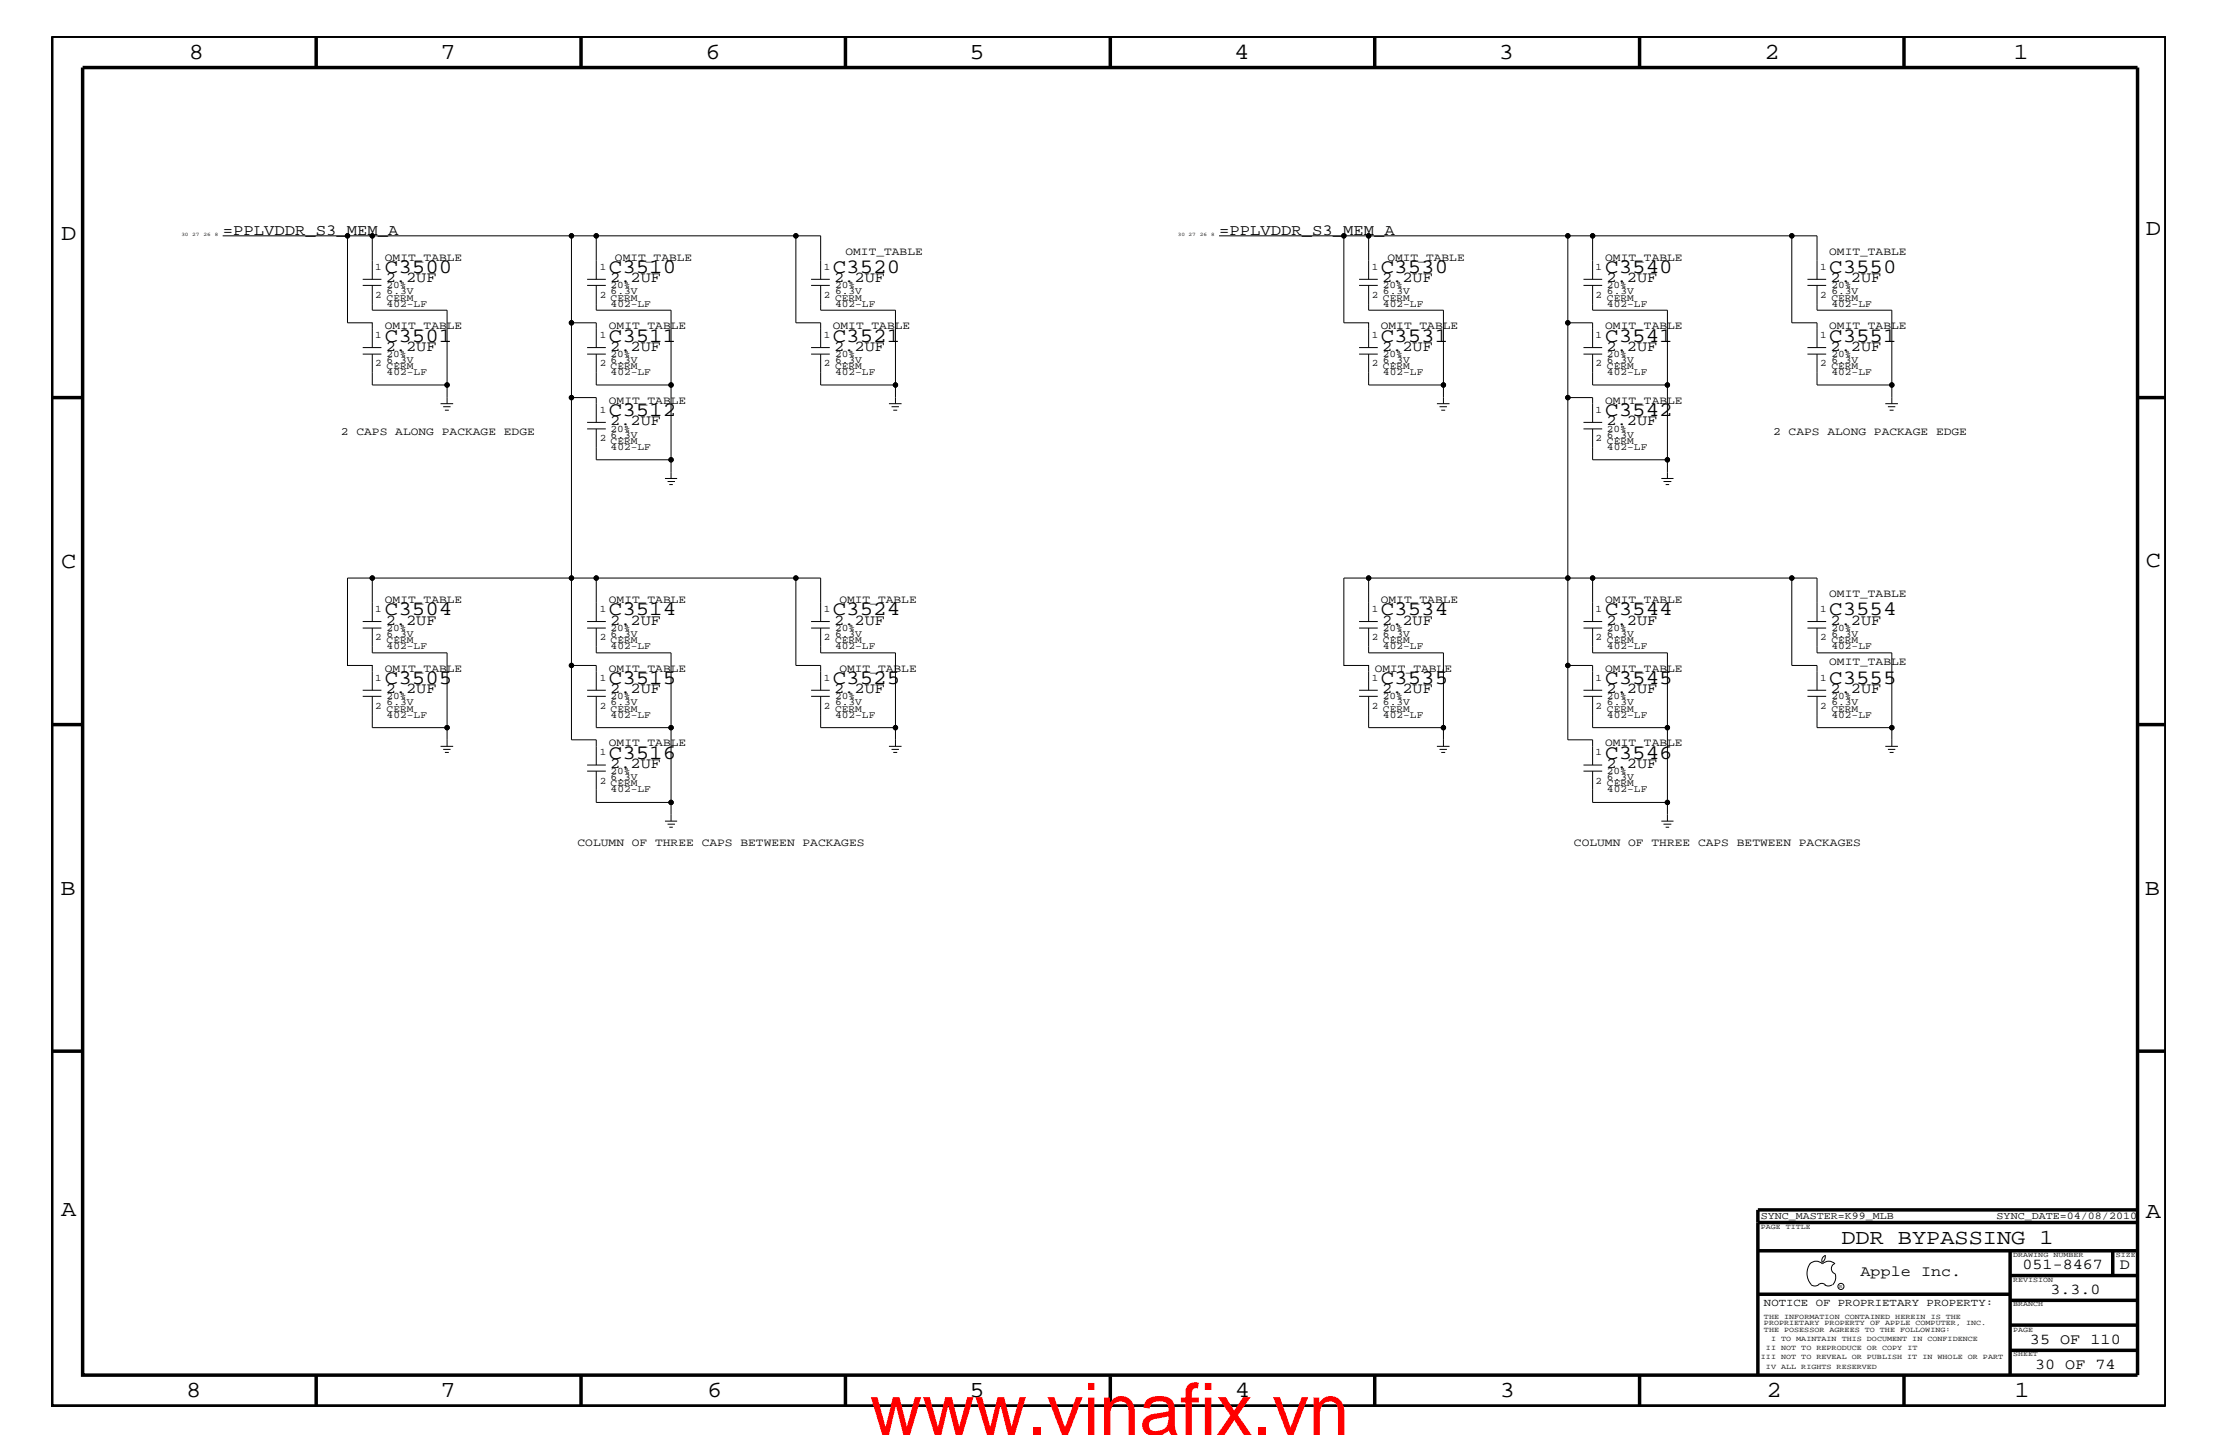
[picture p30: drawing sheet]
<svg xmlns="http://www.w3.org/2000/svg" width="432mm" height="279mm" viewBox="0 0 432 279" stroke-linecap="round" stroke-linejoin="round" font-family="sans-serif">
<defs><g id="words">
<text font-size="14.1" fill="#f00" x="169.3" y="279.4">www.vinafix.vn</text>
<g font-size="4.5">
<text x="36.7" y="11.5">8</text>
<text x="85.8" y="11.5">7</text>
<text x="137.3" y="11.5">6</text>
<text x="188.7" y="11.5">5</text>
<text x="240.3" y="11.5">4</text>
<text x="291.8" y="11.5">3</text>
<text x="343.5" y="11.5">2</text>
<text x="392" y="11.5">1</text>
<text x="11.9" y="46.8">D</text>
<text x="417.7" y="45.7">D</text>
<text x="11.9" y="110.6">C</text>
<text x="417.7" y="110.3">C</text>
<text x="11.8" y="174.3">B</text>
<text x="417.6" y="174.2">B</text>
<text x="11.9" y="236.7">A</text>
<text x="417.7" y="237.1">A</text>
<text x="36.2" y="272.1">8</text>
<text x="85.8" y="272.1">7</text>
<text x="137.7" y="272.1">6</text>
<text x="188.7" y="272.1">5</text>
<text x="240.4" y="272.1">4</text>
<text x="292" y="272.1">3</text>
<text x="343.9" y="272.1">2</text>
<text x="392.2" y="272.1">1</text>
</g>
<text font-size="4.1" x="358.5" y="242.3">DDR BYPASSING 1</text>
<g font-size="4">
<text x="74.9" y="53.2">C3500</text>
<text x="118.5" y="53.2">C3510</text>
<text x="162.1" y="53.2">C3520</text>
<text x="268.8" y="53.2">C3530</text>
<text x="312.5" y="53.2">C3540</text>
<text x="356.1" y="53.2">C3550</text>
<text x="74.9" y="66.5">C3501</text>
<text x="118.5" y="66.5">C3511</text>
<text x="162.1" y="66.5">C3521</text>
<text x="268.8" y="66.5">C3531</text>
<text x="312.5" y="66.5">C3541</text>
<text x="356.1" y="66.5">C3551</text>
<text x="118.5" y="81.1">C3512</text>
<text x="312.5" y="81.1">C3542</text>
<text x="74.9" y="119.8">C3504</text>
<text x="118.5" y="119.8">C3514</text>
<text x="162.1" y="119.8">C3524</text>
<text x="268.8" y="119.8">C3534</text>
<text x="312.5" y="119.8">C3544</text>
<text x="356.1" y="119.8">C3554</text>
<text x="74.9" y="133.2">C3505</text>
<text x="118.5" y="133.2">C3515</text>
<text x="162.1" y="133.2">C3525</text>
<text x="268.8" y="133.2">C3535</text>
<text x="312.5" y="133.2">C3545</text>
<text x="356.1" y="133.2">C3555</text>
<text x="118.5" y="147.7">C3516</text>
<text x="312.5" y="147.7">C3546</text>
</g>
<g font-size="3">
<text x="43.3" y="45.7">=PPLVDDR_S3_MEM_A</text>
<text x="237.3" y="45.7">=PPLVDDR_S3_MEM_A</text>
<text x="75.1" y="55">2.2UF</text>
<text x="118.8" y="55">2.2UF</text>
<text x="162.4" y="55">2.2UF</text>
<text x="269.1" y="55">2.2UF</text>
<text x="312.8" y="55">2.2UF</text>
<text x="356.4" y="55">2.2UF</text>
<text x="75.1" y="68.4">2.2UF</text>
<text x="118.8" y="68.4">2.2UF</text>
<text x="162.4" y="68.4">2.2UF</text>
<text x="269.1" y="68.4">2.2UF</text>
<text x="312.8" y="68.4">2.2UF</text>
<text x="356.4" y="68.4">2.2UF</text>
<text x="118.8" y="82.8">2.2UF</text>
<text x="312.8" y="82.8">2.2UF</text>
<text x="75.1" y="121.7">2.2UF</text>
<text x="118.8" y="121.7">2.2UF</text>
<text x="162.4" y="121.7">2.2UF</text>
<text x="269.1" y="121.7">2.2UF</text>
<text x="312.8" y="121.7">2.2UF</text>
<text x="356.4" y="121.7">2.2UF</text>
<text x="75.1" y="135">2.2UF</text>
<text x="118.8" y="135">2.2UF</text>
<text x="162.4" y="135">2.2UF</text>
<text x="269.1" y="135">2.2UF</text>
<text x="312.8" y="135">2.2UF</text>
<text x="356.4" y="135">2.2UF</text>
<text x="118.8" y="149.5">2.2UF</text>
<text x="312.8" y="149.5">2.2UF</text>
<text x="362.2" y="248.4">Apple Inc.</text>
<text x="393.7" y="247.1">051-8467</text>
<text x="399.2" y="252">3.3.0</text>
<text x="412.7" y="247.1">D</text>
<text x="395.2" y="261.6">35 OF 110</text>
<text x="396.2" y="266.6">30 OF 74</text>
</g>
<g font-size="2.2">
<text x="74.9" y="50.7">OMIT_TABLE</text>
<text x="119.7" y="50.7">OMIT_TABLE</text>
<text x="164.6" y="49.6">OMIT_TABLE</text>
<text x="270.1" y="50.7">OMIT_TABLE</text>
<text x="312.5" y="50.7">OMIT_TABLE</text>
<text x="356.1" y="49.6">OMIT_TABLE</text>
<text x="74.9" y="64">OMIT_TABLE</text>
<text x="118.5" y="64">OMIT_TABLE</text>
<text x="162.1" y="64">OMIT_TABLE</text>
<text x="268.8" y="64">OMIT_TABLE</text>
<text x="312.5" y="64">OMIT_TABLE</text>
<text x="356.1" y="64">OMIT_TABLE</text>
<text x="118.5" y="78.6">OMIT_TABLE</text>
<text x="312.5" y="78.6">OMIT_TABLE</text>
<text x="66.4" y="84.7">2 CAPS ALONG PACKAGE EDGE</text>
<text x="345.2" y="84.7">2 CAPS ALONG PACKAGE EDGE</text>
<text x="74.9" y="117.4">OMIT_TABLE</text>
<text x="118.5" y="117.4">OMIT_TABLE</text>
<text x="163.4" y="117.4">OMIT_TABLE</text>
<text x="268.8" y="117.4">OMIT_TABLE</text>
<text x="312.5" y="117.4">OMIT_TABLE</text>
<text x="356.1" y="116.2">OMIT_TABLE</text>
<text x="74.9" y="130.8">OMIT_TABLE</text>
<text x="118.5" y="130.8">OMIT_TABLE</text>
<text x="163.4" y="130.8">OMIT_TABLE</text>
<text x="267.6" y="130.8">OMIT_TABLE</text>
<text x="312.5" y="130.8">OMIT_TABLE</text>
<text x="356.1" y="129.6">OMIT_TABLE</text>
<text x="118.5" y="145.3">OMIT_TABLE</text>
<text x="312.5" y="145.3">OMIT_TABLE</text>
<text x="112.4" y="164.7">COLUMN OF THREE CAPS BETWEEN PACKAGES</text>
<text x="306.4" y="164.7">COLUMN OF THREE CAPS BETWEEN PACKAGES</text>
</g>
<text font-size="2.1" x="343.4" y="254.4">NOTICE OF PROPRIETARY PROPERTY:</text>
<g font-size="2">
<text x="342.8" y="237.4">SYNC_MASTER=K99_MLB</text>
<text x="388.7" y="237.4">SYNC_DATE=04/08/2010</text>
</g>
<g font-size="1.9">
<text x="73.1" y="52.5">1</text>
<text x="116.8" y="52.5">1</text>
<text x="160.4" y="52.5">1</text>
<text x="267" y="52.5">1</text>
<text x="310.6" y="52.5">1</text>
<text x="354.3" y="52.5">1</text>
<text x="73.1" y="58">2</text>
<text x="75.3" y="58.5">CERM</text>
<text x="75.3" y="56.2">20%</text>
<text x="75.3" y="57.3">6.3V</text>
<text x="75.3" y="59.7">402-LF</text>
<text x="116.8" y="58">2</text>
<text x="118.9" y="58.5">CERM</text>
<text x="118.9" y="56.2">20%</text>
<text x="118.9" y="57.3">6.3V</text>
<text x="118.9" y="59.7">402-LF</text>
<text x="160.4" y="58">2</text>
<text x="162.6" y="58.5">CERM</text>
<text x="162.6" y="59.7">402-LF</text>
<text x="162.6" y="56.2">20%</text>
<text x="162.6" y="57.3">6.3V</text>
<text x="267" y="58">2</text>
<text x="269.2" y="59.7">402-LF</text>
<text x="269.2" y="56.2">20%</text>
<text x="269.2" y="57.3">6.3V</text>
<text x="269.2" y="58.5">CERM</text>
<text x="310.6" y="58">2</text>
<text x="312.8" y="58.5">CERM</text>
<text x="312.8" y="59.7">402-LF</text>
<text x="312.8" y="57.3">6.3V</text>
<text x="312.8" y="56.2">20%</text>
<text x="354.3" y="58">2</text>
<text x="356.5" y="58.5">CERM</text>
<text x="356.5" y="59.7">402-LF</text>
<text x="356.5" y="56.2">20%</text>
<text x="356.5" y="57.3">6.3V</text>
<text x="73.1" y="65.9">1</text>
<text x="116.8" y="65.9">1</text>
<text x="160.4" y="65.9">1</text>
<text x="267" y="65.9">1</text>
<text x="310.6" y="65.9">1</text>
<text x="354.3" y="65.9">1</text>
<text x="73.1" y="71.3">2</text>
<text x="75.3" y="71.8">CERM</text>
<text x="75.3" y="69.5">20%</text>
<text x="75.3" y="70.6">6.3V</text>
<text x="116.8" y="71.3">2</text>
<text x="118.9" y="71.8">CERM</text>
<text x="118.9" y="69.5">20%</text>
<text x="118.9" y="70.6">6.3V</text>
<text x="160.4" y="71.3">2</text>
<text x="162.6" y="71.8">CERM</text>
<text x="162.6" y="69.5">20%</text>
<text x="162.6" y="70.6">6.3V</text>
<text x="267" y="71.3">2</text>
<text x="269.2" y="71.8">CERM</text>
<text x="269.2" y="69.5">20%</text>
<text x="269.2" y="70.6">6.3V</text>
<text x="310.6" y="71.3">2</text>
<text x="312.8" y="71.8">CERM</text>
<text x="312.8" y="69.5">20%</text>
<text x="312.8" y="70.6">6.3V</text>
<text x="354.3" y="71.3">2</text>
<text x="356.5" y="71.8">CERM</text>
<text x="356.5" y="69.5">20%</text>
<text x="356.5" y="70.6">6.3V</text>
<text x="75.3" y="73">402-LF</text>
<text x="118.9" y="73">402-LF</text>
<text x="162.6" y="73">402-LF</text>
<text x="269.2" y="73">402-LF</text>
<text x="312.8" y="73">402-LF</text>
<text x="356.5" y="73">402-LF</text>
<text x="116.8" y="80.5">1</text>
<text x="310.6" y="80.5">1</text>
<text x="116.8" y="85.9">2</text>
<text x="118.9" y="86.4">CERM</text>
<text x="118.9" y="87.6">402-LF</text>
<text x="118.9" y="84.1">20%</text>
<text x="118.9" y="85.2">6.3V</text>
<text x="310.6" y="85.9">2</text>
<text x="312.8" y="86.4">CERM</text>
<text x="312.8" y="87.6">402-LF</text>
<text x="312.8" y="84.1">20%</text>
<text x="312.8" y="85.2">6.3V</text>
<text x="73.1" y="119.2">1</text>
<text x="116.8" y="119.2">1</text>
<text x="160.4" y="119.2">1</text>
<text x="267" y="119.2">1</text>
<text x="310.6" y="119.2">1</text>
<text x="354.3" y="119.2">1</text>
<text x="73.1" y="124.7">2</text>
<text x="75.3" y="125.2">CERM</text>
<text x="75.3" y="122.9">20%</text>
<text x="75.3" y="124">6.3V</text>
<text x="116.8" y="124.7">2</text>
<text x="118.9" y="125.2">CERM</text>
<text x="118.9" y="122.9">20%</text>
<text x="118.9" y="124">6.3V</text>
<text x="160.4" y="124.7">2</text>
<text x="162.6" y="125.2">CERM</text>
<text x="162.6" y="122.9">20%</text>
<text x="162.6" y="124">6.3V</text>
<text x="267" y="124.7">2</text>
<text x="269.2" y="125.2">CERM</text>
<text x="269.2" y="122.9">20%</text>
<text x="269.2" y="124">6.3V</text>
<text x="310.6" y="124.7">2</text>
<text x="312.8" y="125.2">CERM</text>
<text x="312.8" y="122.9">20%</text>
<text x="312.8" y="124">6.3V</text>
<text x="354.3" y="124.7">2</text>
<text x="356.5" y="125.2">CERM</text>
<text x="356.5" y="122.9">20%</text>
<text x="356.5" y="124">6.3V</text>
<text x="75.3" y="126.4">402-LF</text>
<text x="118.9" y="126.4">402-LF</text>
<text x="162.6" y="126.4">402-LF</text>
<text x="269.2" y="126.4">402-LF</text>
<text x="312.8" y="126.4">402-LF</text>
<text x="356.5" y="126.4">402-LF</text>
<text x="73.1" y="132.5">1</text>
<text x="75.3" y="136.2">20%</text>
<text x="75.3" y="137.3">6.3V</text>
<text x="116.8" y="132.5">1</text>
<text x="118.9" y="136.2">20%</text>
<text x="118.9" y="137.3">6.3V</text>
<text x="160.4" y="132.5">1</text>
<text x="162.6" y="136.2">20%</text>
<text x="162.6" y="137.3">6.3V</text>
<text x="267" y="132.5">1</text>
<text x="269.2" y="136.2">20%</text>
<text x="269.2" y="137.3">6.3V</text>
<text x="310.6" y="132.5">1</text>
<text x="312.8" y="136.2">20%</text>
<text x="312.8" y="137.3">6.3V</text>
<text x="354.3" y="132.5">1</text>
<text x="356.5" y="136.2">20%</text>
<text x="356.5" y="137.3">6.3V</text>
<text x="73.1" y="138">2</text>
<text x="75.3" y="138.5">CERM</text>
<text x="75.3" y="139.7">402-LF</text>
<text x="116.8" y="138">2</text>
<text x="118.9" y="138.5">CERM</text>
<text x="118.9" y="139.7">402-LF</text>
<text x="160.4" y="138">2</text>
<text x="162.6" y="138.5">CERM</text>
<text x="162.6" y="139.7">402-LF</text>
<text x="267" y="138">2</text>
<text x="269.2" y="138.5">CERM</text>
<text x="269.2" y="139.7">402-LF</text>
<text x="310.6" y="138">2</text>
<text x="312.8" y="138.5">CERM</text>
<text x="312.8" y="139.7">402-LF</text>
<text x="354.3" y="138">2</text>
<text x="356.5" y="138.5">CERM</text>
<text x="356.5" y="139.7">402-LF</text>
<text x="116.8" y="147.1">1</text>
<text x="310.6" y="147.1">1</text>
<text x="116.8" y="152.6">2 CERM</text>
<text x="118.9" y="154.3">402-LF</text>
<text x="118.9" y="150.7">20%</text>
<text x="118.9" y="151.8">6.3V</text>
<text x="310.6" y="152.6">2 CERM</text>
<text x="312.8" y="154.3">402-LF</text>
<text x="312.8" y="150.7">20%</text>
<text x="312.8" y="151.8">6.3V</text>
</g>
<g font-size="1.4">
<text x="342.8" y="239.2">PAGE TITLE</text>
<text x="391.9" y="244.7">DRAWING NUMBER</text>
<text x="411.9" y="244.7">SIZE</text>
<text x="391.9" y="249.5">REVISION</text>
<text x="343.4" y="256.8">THE INFORMATION CONTAINED HEREIN IS THE</text>
<text x="391.9" y="254.4">BRANCH</text>
<text x="343.4" y="259.3">THE POSESSOR AGREES TO THE FOLLOWING:</text>
<text x="343.4" y="258">PROPRIETARY PROPERTY OF APPLE COMPUTER, INC.</text>
<text x="343.8" y="262.9">II NOT TO REPRODUCE OR COPY IT</text>
<text x="344.8" y="261.1">I TO MAINTAIN THIS DOCUMENT IN CONFIDENCE</text>
<text x="391.9" y="259.3">PAGE</text>
<text x="342.8" y="264.7">III NOT TO REVEAL OR PUBLISH IT IN WHOLE OR PART</text>
<text x="343.8" y="266.6">IV ALL RIGHTS RESERVED</text>
<text x="391.9" y="264.1">SHEET</text>
</g>
<g font-size="1">
<text x="35.3" y="45.9">30 27</text>
<text x="39.6" y="45.9">26</text>
<text x="41.8" y="45.9">8</text>
<text x="229.3" y="45.9">30 27</text>
<text x="233.6" y="45.9">26</text>
<text x="235.8" y="45.9">8</text>
<text x="358.1" y="250.7">R</text>
</g>
</g></defs>
<g fill="none" stroke="#000" stroke-width=".19">
<path d="M43.3 45.9h24.3v17h4.9v4.8M67.6 45.9h4.9v8.5M70.6 55.6h3.7M70.6 54.4h3.7M72.5 55.6v4.8h14.5v18.2M72.5 45.9h43.6M111.3 45.9v98.1h4.8v5M114.3 55.6h3.6M114.3 54.4h3.6M116.1 55.6v4.8h14.5v32.8M154.9 45.9h-38.8v8.5M157.9 55.6h3.6"/>
<path d="M157.9 54.4h3.6M159.8 54.4v-8.5h-4.9v17h4.9v4.8M159.8 55.6v4.8h14.5v18.2M237.3 45.9h24.3v17h4.8v4.8M261.6 45.9h4.8v8.5M264.6 55.6h3.6M264.6 54.4h3.6M266.4 55.6v4.8h14.6v18.2M266.4 45.9h43.6M305.2 45.9v98.1h4.8v5M308.3 55.6h3.6M308.3 54.4h3.6"/>
<path d="M310 55.6v4.8h14.6v32.8M348.8 45.9h-38.8v8.5M351.9 55.6h3.6M351.9 54.4h3.6M353.7 54.4v-8.5h-4.9v17h4.9v4.8M353.7 55.6v4.8h14.6v18.2M70.6 68.9h3.7M70.6 67.7h3.7M72.5 68.9v6.1h14.5M85.8 78.6h2.4M86.3 79.2h1.4M86.6 79.9h.8"/>
<path d="M111.3 62.9h4.8v4.8M111.3 77.4h4.8v4.8M114.3 68.9h3.6M114.3 67.7h3.6M116.1 68.9v6.1h14.5M157.9 68.9h3.6M157.9 67.7h3.6M159.8 68.9v6.1h14.5M173.1 78.6h2.4M173.6 79.2h1.4M173.9 79.9h.8M264.6 68.9h3.6"/>
<path d="M264.6 67.7h3.6M266.4 68.9v6.1h14.6M279.7 78.6h2.5M280.2 79.2h1.5M280.6 79.9h.7M305.2 62.9h4.8v4.8M305.2 77.4h4.8v4.8M308.3 68.9h3.6M308.3 67.7h3.6M310 68.9v6.1h14.6M351.9 68.9h3.6M351.9 67.7h3.6"/>
<path d="M353.7 68.9v6.1h14.6M367 78.6h2.5M367.5 79.2h1.5M367.9 79.9h.7M114.3 83.5h3.6M114.3 82.2h3.6M116.1 83.5v6h14.5M129.5 93.2h2.3M130 93.8h1.4M130.3 94.3h.7M308.3 83.5h3.6M308.3 82.2h3.6"/>
<path d="M310 83.5v6h14.6M323.4 93.2h2.4M323.9 93.8h1.5M324.3 94.3h.7M72.5 112.6h-4.9v17h4.9v4.8M116.1 112.6h-43.6v8.4M154.9 112.6h-38.8v8.4M266.4 112.6h-4.8v17h4.8v4.8M310 112.6h-43.6v8.4M348.8 112.6h-38.8v8.4M70.6 122.3h3.7M70.6 121h3.7"/>
<path d="M70.6 135.6h3.7M70.6 134.4h3.7M72.5 122.3v4.8h14.5v18.2M72.5 135.6v6.1h14.5M111.3 129.6h4.8v4.8M114.3 122.3h3.6M114.3 121h3.6M114.3 135.6h3.6M114.3 134.4h3.6M116.1 122.3v4.8h14.5v32.8M116.1 135.6v6.1h14.5M157.9 122.3h3.6"/>
<path d="M157.9 121h3.6M157.9 135.6h3.6M157.9 134.4h3.6M159.8 121v-8.4h-4.9v17h4.9v4.8M159.8 122.3v4.8h14.5v18.2M159.8 135.6v6.1h14.5M264.6 122.3h3.6M264.6 121h3.6M264.6 135.6h3.6M264.6 134.4h3.6M266.4 122.3v4.8h14.6v18.2M266.4 135.6v6.1h14.6"/>
<path d="M305.2 129.6h4.8v4.8M308.3 122.3h3.6M308.3 121h3.6M308.3 135.6h3.6M308.3 134.4h3.6M310 122.3v4.8h14.6v32.8M310 135.6v6.1h14.6M351.9 122.3h3.6M351.9 121h3.6M351.9 135.6h3.6M351.9 134.4h3.6M353.7 121v-8.4h-4.9v17h4.9v4.8"/>
<path d="M353.7 122.3v4.8h14.6v18.2M353.7 135.6v6.1h14.6M85.8 145.3h2.4M86.3 145.9h1.4M86.6 146.5h.8M114.3 150.1h3.6M114.3 149h3.6M116.1 150.1v6.1h14.5M129.5 159.9h2.3M173.1 145.3h2.4M173.6 145.9h1.4M173.9 146.5h.8"/>
<path d="M279.7 145.3h2.5M280.2 145.9h1.5M280.6 146.5h.7M308.3 150.1h3.6M308.3 149h3.6M310 150.1v6.1h14.6M323.4 159.9h2.4M367 145.3h2.5M367.5 145.9h1.5M367.9 146.5h.7M130 160.5h1.4M130.3 161.1h.7"/>
<path d="M323.9 160.5h1.5M324.3 161.1h.7M352.3 246.1a1.69 1.69 0 0 1 2.5 0 1.72 1.72 0 0 1 2.4 0M352.4 246a3.2 3.2 0 0 0 .4 4.3l.8 .1 .4-.2M354 250.2l.7-.3 .7 .3M355.2 250.2l.7 .2 .7-.2M355.3 244.4v.3a1.18 1.18 0 0 1-.6 1.1M355.4 244.4a.99 .99 0 0 0-.6 1.4M357.2 246a1.03 1.03 0 0 0-.7 1 1.03 1.03 0 0 0 .8 1l.1 .7a2.11 2.11 0 0 1-.6 1.5"/>
<circle cx="67.6" cy="45.9" r=".42"/>
<circle cx="72.5" cy="45.9" r=".42"/>
<circle cx="111.3" cy="45.9" r=".42"/>
<circle cx="116.1" cy="45.9" r=".42"/>
<circle cx="154.9" cy="45.9" r=".42"/>
<circle cx="261.6" cy="45.9" r=".42"/>
<circle cx="266.4" cy="45.9" r=".42"/>
<circle cx="305.2" cy="45.9" r=".42"/>
<circle cx="310" cy="45.9" r=".42"/>
<circle cx="348.8" cy="45.9" r=".42"/>
<circle cx="87" cy="75" r=".42"/>
<circle cx="111.3" cy="62.9" r=".42"/>
<circle cx="111.3" cy="77.4" r=".42"/>
<circle cx="130.6" cy="75" r=".42"/>
<circle cx="174.3" cy="75" r=".42"/>
<circle cx="281" cy="75" r=".42"/>
<circle cx="305.2" cy="77.4" r=".42"/>
<circle cx="305.2" cy="62.9" r=".42"/>
<circle cx="324.6" cy="75" r=".42"/>
<circle cx="368.3" cy="75" r=".42"/>
<circle cx="130.6" cy="89.5" r=".42"/>
<circle cx="324.6" cy="89.5" r=".42"/>
<circle cx="72.5" cy="112.6" r=".42"/>
<circle cx="111.3" cy="112.6" r=".42"/>
<circle cx="116.1" cy="112.6" r=".42"/>
<circle cx="154.9" cy="112.6" r=".42"/>
<circle cx="266.4" cy="112.6" r=".42"/>
<circle cx="305.2" cy="112.6" r=".42"/>
<circle cx="310" cy="112.6" r=".42"/>
<circle cx="348.8" cy="112.6" r=".42"/>
<circle cx="111.3" cy="129.6" r=".42"/>
<circle cx="305.2" cy="129.6" r=".42"/>
<circle cx="87" cy="141.7" r=".42"/>
<circle cx="130.6" cy="156.2" r=".42"/>
<circle cx="130.6" cy="141.7" r=".42"/>
<circle cx="174.3" cy="141.7" r=".42"/>
<circle cx="281" cy="141.7" r=".42"/>
<circle cx="324.6" cy="156.2" r=".42"/>
<circle cx="324.6" cy="141.7" r=".42"/>
<circle cx="368.3" cy="141.7" r=".42"/>
<circle cx="358.4" cy="250.5" r=".59"/>
</g>
<g fill="none" stroke="#000" stroke-width=".68" stroke-linecap="butt">
<path d="M10.1 7.1h411.5v266.7h-411.5zM16.1 13.2h400v254.5h-400zM61.6 7.1v6.1M113.1 7.1v6.1M164.6 7.1v6.1M216.2 7.1v6.1M267.6 7.1v6.1M319.2 7.1v6.1M370.7 7.1v6.1M10.1 77.4h6M416.1 77.4h5.5M10.1 141.1h6"/>
<path d="M416.1 141.1h5.5M10.1 204.7h6M416.1 204.7h5.5M342.2 238h73.9M416.1 235.6h-73.9v32.1M342.2 243.5h73.9M342.2 252h49.1M391.3 243.5v24.2M391.3 258h24.8M391.3 253.2h24.8M391.3 248.4h24.8M411.3 243.5v4.9"/>
<path d="M61.6 267.7v6.1M113.1 267.7v6.1M164.6 267.7v6.1M216.2 268v5.8M267.6 267.7v6.1M319.2 267.7v6.1M370.7 267.7v6.1M391.3 262.9h24.8"/>
</g>
<g fill="#000">
<circle cx="67.6" cy="45.9" r=".42"/>
<circle cx="72.5" cy="45.9" r=".42"/>
<circle cx="111.3" cy="45.9" r=".42"/>
<circle cx="116.1" cy="45.9" r=".42"/>
<circle cx="154.9" cy="45.9" r=".42"/>
<circle cx="261.6" cy="45.9" r=".42"/>
<circle cx="266.4" cy="45.9" r=".42"/>
<circle cx="305.2" cy="45.9" r=".42"/>
<circle cx="310" cy="45.9" r=".42"/>
<circle cx="348.8" cy="45.9" r=".42"/>
<circle cx="87" cy="75" r=".42"/>
<circle cx="111.3" cy="62.9" r=".42"/>
<circle cx="111.3" cy="77.4" r=".42"/>
<circle cx="130.6" cy="75" r=".42"/>
<circle cx="174.3" cy="75" r=".42"/>
<circle cx="281" cy="75" r=".42"/>
<circle cx="305.2" cy="77.4" r=".42"/>
<circle cx="305.2" cy="62.9" r=".42"/>
<circle cx="324.6" cy="75" r=".42"/>
<circle cx="368.3" cy="75" r=".42"/>
<circle cx="130.6" cy="89.5" r=".42"/>
<circle cx="324.6" cy="89.5" r=".42"/>
<circle cx="72.5" cy="112.6" r=".42"/>
<circle cx="111.3" cy="112.6" r=".42"/>
<circle cx="116.1" cy="112.6" r=".42"/>
<circle cx="154.9" cy="112.6" r=".42"/>
<circle cx="266.4" cy="112.6" r=".42"/>
<circle cx="305.2" cy="112.6" r=".42"/>
<circle cx="310" cy="112.6" r=".42"/>
<circle cx="348.8" cy="112.6" r=".42"/>
<circle cx="111.3" cy="129.6" r=".42"/>
<circle cx="305.2" cy="129.6" r=".42"/>
<circle cx="87" cy="141.7" r=".42"/>
<circle cx="130.6" cy="156.2" r=".42"/>
<circle cx="130.6" cy="141.7" r=".42"/>
<circle cx="174.3" cy="141.7" r=".42"/>
<circle cx="281" cy="141.7" r=".42"/>
<circle cx="324.6" cy="156.2" r=".42"/>
<circle cx="324.6" cy="141.7" r=".42"/>
<circle cx="368.3" cy="141.7" r=".42"/>
</g>
<use href="#words"/>
</svg>
